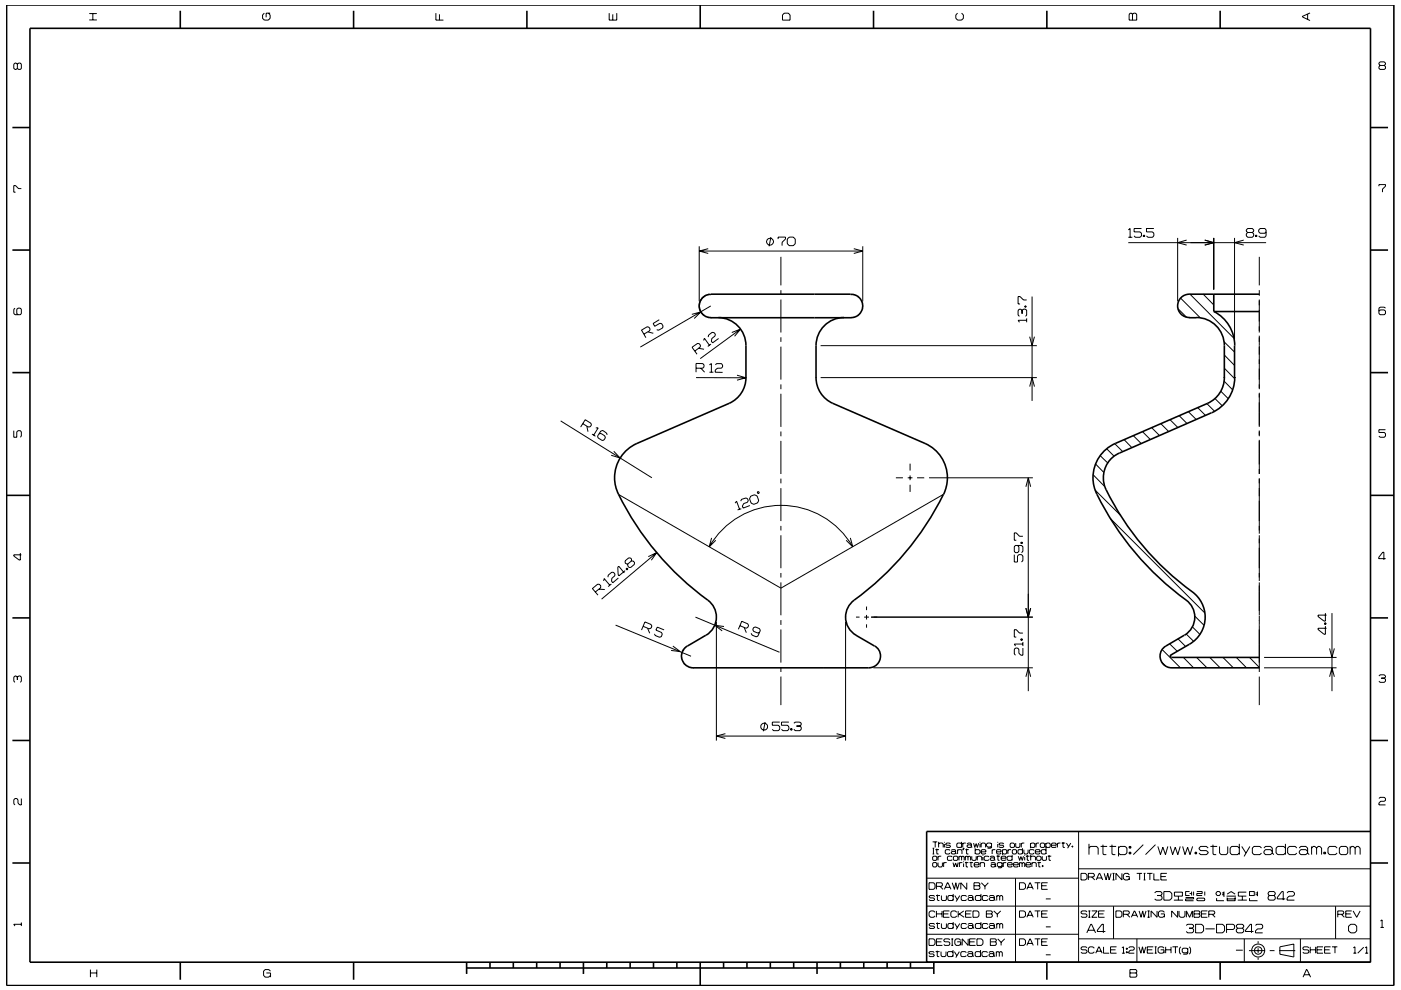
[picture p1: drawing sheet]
<svg xmlns="http://www.w3.org/2000/svg" width="297mm" height="210mm" viewBox="0 0 297 210" stroke-linecap="round" stroke-linejoin="round" font-family="sans-serif">
<g fill="none" stroke="#000" stroke-width=".21">
<path d="M3.7 13.6l-.3-.2h-.2l-.3 .2v.9l.3 .2 .5-.2M3.7 13.6l.2-.2h.4l.2 .2v.9l-.2 .2h-.4l-.2-.2M3.7 13.6v.9M18.9 4.2h1.6M18.9 2.9h1.6M19.7 2.9v1.3M56 2.8l-.3 .4v.7l.3 .4h.9l.4-.4v-.7l-.4-.4M57.3 2.8h-.9v.9M92.4 2.8v1.5h1.6M93.2 3v1.3M129.2 2.8v1.5h1.6v-1.5M129.9 3v1.3"/>
<path d="M166.3 2.8h.8l.4 .4v1.1h-1.6v-1.1zM203 2.8l-.4 .4v.7l.4 .4h.9l.4-.4v-.7l-.4-.4M239.6 2.8h.3l.2 .2 .3-.2h.3l.3 .2v1.3h-1.6v-1.3zM240.1 3v1.3M277.2 3v1.1M277.7 2.7l-1.6 .8v.1l1.6 .8M292.6 13.9l-.2-.3v-.2l.2-.3h.9l.2 .3v.2l-.2 .3M292.6 13.9l-.2 .2v.4l.2 .2h.9l.2-.2v-.4l-.2-.2M292.6 13.9h.9M292.4 39.5v-.3h1.3v.3l-.6 .6v.7M4.5 40h-.6l-.6-.6h-.4v1.4h.4M148.2 52.2v11.7"/>
<path d="M148.3 53.2h34.6M150.2 52.7l-1.9 .5 1.9 .6M162.6 51a.76 .76 0 0 0 .5 1 .75 .75 0 0 0 .9-1h-.1M162.6 50.9a.68 .68 0 0 1 .7-.4 .68 .68 0 0 1 .6 .4M162.6 50.9v.1M163.4 50.3l-.3 1.9M163.9 50.9v.1M165 50.7v-.4h1.5v.4l-.7 .7v.7M165.6 54.5v6M166.9 50.7l.4-.4h.9l.4 .4v1l-.4 .4h-.9l-.4-.4zM181 52.7l1.9 .6-1.9 .5M182.9 52.2v11.7"/>
<path d="M239.2 51.5h29.2M239.2 48.8l.4-.3v1.8M239.2 50.3h.9M242 48.5h-1.6v.7h1.3l.3 .3v.5l-.3 .3h-1l-.3-.3M242.4 49.9h.3v.3h-.3zM242.5 49.9v.3M244.6 48.5h-1.5v.7h1.3l.2 .3v.5l-.2 .3h-1l-.3-.3M249.7 50.5v13.4M251.6 50.9l-1.9 .6 1.9 .5M255.4 50.9l1.9 .6-1.9 .5M257.3 50.5v10.9M261.7 50.5v21.8"/>
<path d="M263.7 50.9l-1.9 .6 1.9 .5M264.5 49.3l-.3 .3v.4l.3 .3h1l.3-.3v-.4l-.3-.3M264.5 49.3l-.3-.2v-.3l.3-.3h1l.3 .3v.3l-.3 .2M264.5 49.3h1M266.2 49.9h.3v.3h-.3zM266.4 49.9v.3M267 54.5v6M268.4 49.2l-.2 .3h-1l-.3-.3v-.4l.3-.3h1l.2 .3v1.2l-.2 .3h-1l-.3-.3M3.2 65.4l-.3 .2v.9l.3 .3h1.1l.2-.3v-.9l-.2-.2h-.5l-.2 .2v.9l.2 .3M136.5 70.9l1.2-.8 .1-.3-.2-.4-.4-.1-1.2 .7 .9 1.6M137.4 70.4l1.1 .3M139.8 67.8l-1.3 .8 .3 .6 1.1-.6 .4 .1 .3 .5-.1 .3-.9 .6-.4-.2"/>
<path d="M146.7 66.7l1.9-.5-1.4 1.4M147.3 74.5l1.2-.9v-.4l-.3-.3h-.3l-1.2 .8 1.1 1.4M147.6 78.1h1.4l.3-.3v-.4l-.3-.3h-1.4v1.8M148.1 73.9l1.2 .2M148.6 78.1l.8 .8M149.2 72.2l.1-.4 1.1 1.4M149.8 62.6a2.47 2.47 0 0 0-.5 4.3M150.2 71.5v-.4l.8-.6 .4 .1 .3 .3-.1 .4-.7 .5-.1 .6 .3 .3 1.3-.9M150.4 77.4l.4-.3v1.8M150.4 78.9h.9M150.7 64.9l-14.9 8.7M150.7 73l-.6 .5"/>
<path d="M151.7 77.4l.2-.3h1l.3 .3v.4l-.3 .3h-.8l-.5 .4v.4l1.6 .1M155.2 70.5l1.8-.7-1.3 1.5M156.3 79.6l1.9 .5-1.9 .5M157 69.8l-8.5 6.3M165.6 61.5v1M165.6 63.5v7M165.6 71.5v1M165.6 73.5v7M174 73.3h45.8M216.7 65.8l-.3-.2h-.3l-.2 .2v1l.2 .3M216.7 65.8v.7M216.7 65.8l.3-.2h.4l.3 .2v1l-.3 .3"/>
<path d="M217.3 64.9h.2v.2h-.2zM217.3 65h.2M217.7 63.6h-.7l-.7-.7h-.4v1.6h.4M217.7 67.9h-1.8l.2 .5M217.7 67.5v.9M218.3 71.4l.5 1.9 .5-1.9M218.8 62.9v22.1M249.8 65.5l1.8 1.8M250.3 63.2l4.2 4.2M252.3 62.4l9.3 9.4M255.1 62.4l2.2 2.3M259.5 72.5l2.2 2.2"/>
<path d="M259.6 75.3l2.1 2.2M259.6 78.1l2.1 2.2M267 61.5v1.2M267 63.5v7M267 71.2v11.3M293.7 65.4l-.2-.3h-.9l-.2 .3v1.1l.2 .3h.9l.2-.3v-.5l-.2-.3h-.9l-.2 .3M2.9 91.3v1.4h.7v-1.1l.2-.3h.5l.2 .3v.9l-.2 .2M118.9 89.3l19.3 12M123.6 89.9l1.2 .7 .3-.1 .3-.3-.1-.4-1.2-.8-1 1.6M124.4 90.4l.3 1.2M125.5 92.1l.7 .4M126.3 90.8h.5l-.9 1.5"/>
<path d="M127 92l.4-.1 .8 .5 .2 .4-.3 .5-.4 .1-.9-.5-.1-.4 .7-1.1 .4-.1 .8 .6 .1 .3M130.1 95.7l1.4 1.4-1.9-.5M147.6 80.1h10.6M165.6 81.5v1M165.6 83.5v7M165.6 91.5v1M165.6 93.5v7M174 80.1h45.8M193 98.3v1.5M218.3 82l.5-1.9 .5 1.9M232.3 98.4l1.7 1.8M233.3 96.6l1.6 1.6"/>
<path d="M234.7 95.2l1.5 1.5M236.4 94.1l1.6 1.7M238.3 93.3l1.7 1.7M240.3 92.4l1.6 1.7M242.2 91.6l1.7 1.6M244.2 90.7l1.6 1.7M246.1 89.9l1.7 1.6M248.1 89l1.6 1.7M250 88.2l1.7 1.6M252 87.3l1.6 1.7M253.9 86.4l1.7 1.7M255.9 85.6l1.6 1.6"/>
<path d="M257.6 84.5l1.5 1.6M258.8 83l1.6 1.6M259.5 80.8l1.8 1.9M267 83.3v7.2M267 91.3v1.2M267 93.3v7.2M293.7 91.1h-1.3v.6h1.1l.2 .3v.5l-.2 .2h-.9l-.2-.2M4.3 117.3v1.5h-.2l-1.2-.9v-.2h1.6M131.1 104.9l34.5 19.8M133.9 119v-.4l-.2-.2-.4-.1-.8 .7v.4l.2 .2h.4M133.9 119l-.8 .6M133.9 119h.4l.2 .3v.4l-.8 .7h-.4l-.2-.4v-.4"/>
<path d="M137.5 118.1l1.7-.9-1.1 1.6M139.2 117.2l-11.6 9.9M150.4 116a17.6 17.6 0 0 1 30.4 0M150.9 114.1l-.5 1.9 1.4-1.4M155.9 106.7l.3-.4 .6 1.7M157 106.3l.2-.4 1-.3 .3 .2 .2 .4-.2 .3-.8 .3-.3 .6 .2 .4 1.4-.6M157.2 107.9l-.8 .3M159.2 105.2l.8-.3 .5 .3 .4 1-.3 .5-.8 .3-.5-.3-.4-.9zM160.6 104.3h.3v.3h-.3zM165.6 101.5v1M165.6 103.5v7M165.6 111.5v1"/>
<path d="M165.6 113.5v7M180.3 114.1l.5 1.9-1.4-1.4M189.9 101.3h1.5M192.4 101.3h1.1M193 100.8v1M193 102.8v1.5M194.4 101.3h1.6M197 101.3h22M200 104.9l-34.4 19.8M215.1 117.6v1.6h.6v-1.3l.3-.3h.6l.3 .3v1l-.3 .3M215.7 115.7l.3 .2v1.1l-.3 .2h-.4l-.2-.2v-1.1l.2-.2h1.3l.3 .2v1.1l-.3 .2M216.4 115h.3v.3h-.3z"/>
<path d="M216.4 115.1h.3M216.9 113.7h-.7l-.7-.7h-.4v1.6h.4M217.5 103.2l.5-1.9 .5 1.9M218 101.3v45.3M231.8 100.7l2.4 2.5M232.2 103.9l5.4 5.4M235.4 109.9l20 20.1M267 101.5v11.7M267 113.5v9.7M293.8 118.5h-1.5v-.3l.9-1.1h.2v1.6M126.2 125.6l1.1-.9 .1-.5-.3-.3h-.4l-1.1 .9 1.2 1.4M127 125h1.2"/>
<path d="M128 123.2l.1-.5 1.2 1.4M128.9 122.4v-.4l.8-.6h.4l.3 .3-.1 .4-.6 .6v.6l.2 .3 1.2-1M129.6 123.9l-.7 .5M130.5 132.6l16 6.6M132.5 121l-1.3 1.1-.1-.2-.1-1.6 .2-.2 1.2 1.4M132.7 120.6l.3-.1 .1 .2-.2 .2zM132.8 120.6l.2 .2M136.4 132.8l1.3 .6 .3-.2 .2-.4-.2-.3-1.3-.6-.7 1.7M137.3 133.2l.5 1.1M140.8 133.6l-1.4-.6-.3 .6 1.2 .5 .1 .4-.2 .5-.4 .2-.9-.4-.1-.4M142.7 137l1.5 1.2-1.9-.2M147.4 130.9l17.9 7.4"/>
<path d="M151.9 131.9v25.2M153.5 132.9l-1.9-.3 1.5 1.2M156.9 132.7l1.3 .6 .3-.2 .2-.4-.1-.4-1.3-.5-.8 1.7M157.8 133.1l.4 1.1M161 134.1l-.3 .2-.9-.4-.2-.4 .2-.4 .4-.1 .8 .3 .2 .4-.5 1.2-.3 .2-1-.4-.1-.4M165.6 121.5v1M165.6 123.5v7M165.6 131.5v1M165.6 133.5v7M179.3 131.9v25.2M181.5 130.9h.7M183.2 130.9h1"/>
<path d="M183.7 128.7v.7M183.7 130.4v1M183.7 132.4v.7M184.7 130.9h34.3M216.4 135.5h.3v.3h-.3zM216.4 135.7h.3M216.9 134.3h-.7l-.7-.7h-.4v1.5h.4M216.9 137.4v1.6h-.5l-.4-.4v-.9l-.3-.3h-.4l-.2 .3v1l.2 .3M216.9 136.2v.8M216.9 136.6h-1.8l.2 .4M217.5 129l.5 1.9 .5-1.9M246.4 137.7l3.9 3.9"/>
<path d="M248 136.6l1.6 1.5M249.8 135.5l1.6 1.6M250.9 139.4l2.2 2.2M251.5 134.5l1.6 1.5M252.8 133l1.6 1.6M253.3 130.7l2 1.9M253.7 139.4l2.2 2.2M256.5 139.4l2.2 2.2M259.3 139.4l2.2 2.2M262.1 139.4l2.2 2.2M264.9 139.4l2.1 2.2M267 123.5v7"/>
<path d="M267 130.6v11.9M268 139.4h15.4M280.8 132.1h.3v.3h-.3zM280.8 132.3h.3M281 130v1.7h-.3l-1.3-.9v-.3h1.9M281 132.8v1.7h-.3l-1.3-1v-.2h1.9M281.9 137.5l.5 1.9 .5-1.9M282.4 130v16.6M3.7 143.6l-.3-.2h-.2l-.3 .2v.9l.3 .2M3.7 143.6l.2-.2h.4l.2 .2v.9l-.2 .2M3.7 143.6v.6M151.9 156.1h27.4"/>
<path d="M153.8 155.6l-1.9 .5 1.9 .5M162.2 153.2l-.4 1.9M165.3 153.2h-1.6v.6h1.3l.3 .3v.6l-.3 .3h-1l-.3-.3M165.6 141.5v1M165.6 143.5v6.1M167.3 153.2h-1.6v.6h1.3l.3 .3v.6l-.3 .3h-1l-.3-.3M167.6 154.6h.3v.2h-.3zM167.8 154.6v.2M168.3 153.4l.3-.2h1l.3 .2v.3l-.3 .3M168.9 154h.7M169.6 154l.3 .3v.4l-.3 .3h-1l-.3-.3M177.4 155.6l1.9 .5-1.9 .5"/>
<path d="M185.2 141.6h33.8M217.5 143.5l.5-1.9 .5 1.9M246.3 140.5l.8 .8M267 143.5v6.1M268 141.6h15.4M281.9 143.5l.5-1.9 .5 1.9M292.4 143.4l.2-.3h.9l.2 .3v.2l-.2 .2M292.9 143.8h.6M293.5 143.8l.2 .3v.4l-.2 .2h-.9l-.2-.2M4.5 169.4v1.3h-.3l-.4-.4v-.7l-.2-.2h-.4l-.3 .2v.9l.3 .2M197.7 178.6h1M197.7 179.9h.4"/>
<path d="M197.9 179.9v1.2M198.3 178.6v1.1M198.6 180v1.1h.4M199 179l.2-.2h.6l.2 .2v.7M199 178.6v1.1M200.2 178.6v.1M200.2 179v.7M201.5 179l-.2-.2h-.6l-.2 .3 .2 .2h.6l.2 .3-.2 .1h-.6l-.2-.1M203.9 179l-.2-.2h-.7l-.1 .2v.6l.1 .1h.7l.2-.1M203.9 178.6v1.1M204.1 178.8v.9M204.2 179.9h.2l-.2 .4z"/>
<path d="M204.3 179.9l-.1 .4M204.8 178.8h-.5l-.2 .2M204.9 180v1.1h.4M205 179l.2-.2h.6l.2 .2v.6M206 179.4l-.2-.2h-.6l-.2 .2 .2 .3h.6l.2-.1M206 179.6l.1 .1M206.4 178.8l.3 .9 .3-.8 .2 .8 .3-.9M206.8 179.9v1.2M207.8 178.6v.1M207.8 179v.7M208 179l.2-.2h.5l.3 .2v.7M208 178.8v.9"/>
<path d="M210.2 179l-.2-.2h-.6l-.2 .2v.4l.2 .3h.6l.2-.3M210.2 178.8v.9l-.2 .2h-.6M211.5 178.6v.1M211.5 179v.7M212.8 179l-.2-.2h-.6l-.2 .3 .2 .2h.6l.2 .3-.2 .1h-.6l-.2-.1M214.3 178.8h.6l.2 .2v.6l-.2 .1h-.6l-.1-.1v-.6zM215.3 178.8v.8l.2 .1h.6l.1-.1v-.8M216.5 178.8v.9M216.8 179.9v1.2M217.2 178.8h-.5l-.2 .2M218.5 179l.2-.2h.5l.2 .2v.6l-.2 .1h-.5l-.2-.1M218.5 178.8v1.1"/>
<path d="M219.7 178.8v.9M220.3 178.8h-.5l-.1 .2M220.6 179l.2-.2h.5l.2 .2v.6l-.2 .1h-.5l-.2-.1zM221.7 179l.3-.2h.5l.2 .2v.6l-.2 .1h-.5l-.3-.1M221.7 178.8v1.1M221.8 179.9v1.2M222.9 179.3h1l-.1-.5h-.7l-.2 .2v.6l.2 .1h.7l.1-.1M224.2 178.8v.9M224.8 178.8h-.4l-.2 .2M225.1 178.8h.7M225.4 178.6v1.1h.4M226.1 178.8l.5 .8"/>
<path d="M227 178.8l-.6 1.1M227.3 179.4h.2v.3h-.2zM227.4 179.4v.3M228.7 176.4v27.7M230.9 179.9l.3-.4h1.3l.3 .4v1.4M230.9 179v2.3M233.3 179.5h1.4M233.8 179.2v1.9l.2 .2h.6M235.2 179.5h1.4M235.8 179.2v1.9l.2 .2h.5M237.1 179.9l.4-.4h1l.4 .4v1l-.4 .4h-1l-.4-.4M237.1 179.5v2.1"/>
<path d="M239.4 179.5h.4v.4h-.4zM239.6 179.5v.4M242.4 179.2l-2.1 2.1M245 179.2l-2.1 2.1M245.5 179.5l.5 1.8 .5-1.6 .6 1.6 .5-1.8M248.1 179.5l.5 1.8 .6-1.6 .5 1.6 .5-1.8M250.7 179.5l.5 1.8 .6-1.6 .5 1.6 .6-1.8M256.2 179.9l-.4-.4h-1.2l-.4 .4 .4 .5h1.2l.4 .5-.4 .4h-1.2l-.4-.4M256.6 179.5h1.5M257.2 179.2v1.9l.1 .2h.6M258.6 179.5v1.4l.3 .4h1.1l.3-.4v-1.4M262.8 179.9l-.4-.4h-1.2l-.4 .4v1l.4 .4h1.2l.4-.4"/>
<path d="M262.8 179v2.3M263.3 179.5l.9 1.4M265 179.5l-1.2 2.1M267.5 179.9l-.4-.4h-1.2l-.4 .4v1l.4 .4h1.2l.4-.4M268 179.9l.3-.4h1.1l.3 .4v1M272.5 179.9l-.3-.4h-1.3l-.3 .4v1l.3 .4h1.3l.3-.4M272.5 179v2.3M274.9 179.9l-.3-.4h-1.2l-.4 .4v1l.4 .4h1.2l.3-.4M275.5 179.9l.3-.4h1.1l.3 .4v1M278.1 179.9l.3-.4h.4l.3 .4M278.1 179.5v1.8M279.1 179.9l.4-.4h.3l.4 .4v1.4"/>
<path d="M279.1 179.9v1.4M283.5 179.9l-.4-.4h-1.2l-.3 .4v1l.3 .4h1.2l.4-.4M284.3 179.5h1.1l.3 .4v1l-.3 .4h-1.1l-.3-.4v-1zM286.3 179.9l.3-.4h.3l.4 .4M286.3 179.5v1.8M287.3 179.9l.4-.4h.3l.4 .4v1.4M287.3 179.9v1.4M292.4 169.4l.2-.3h.9l.2 .3v.3l-.2 .3h-.8l-.3 .3v.4h1.3M4.5 195.7v.7M4.5 196h-1.6l.3 .4M196.5 198.2h32.2M196.5 192.2h94.1"/>
<path d="M196.6 186.3h32.1M197 199.1h.9l.3 .4v.7l-.3 .3h-.9zM197 187.2h.9l.3 .4v.7l-.3 .3h-.9zM197.7 181.1h.4M197.7 181.8l.2-.2h.6l.1 .2v.5l-.1 .2h-.6l-.2-.2zM197.7 183.1l.2-.1h.6l.1 .1v.6l-.1 .2h-.6l-.2-.2zM198.2 190.2l-.2-.3h-.8l-.2 .3 .2 .3h.8l.2 .3-.2 .2h-.8l-.2-.2M198.2 196.1l-.2-.2h-.8l-.2 .2 .2 .3h.8l.2 .2-.2 .3h-.8l-.2-.2M198.2 193.5l-.2-.3h-.7l-.3 .3v.8l.3 .3h.7l.2-.3M198.3 180.2h.8M198.5 189.9h.8M198.5 195.9h.8"/>
<path d="M198.5 188h1.1l.2-.2v-.4l-.2-.2h-1.1v1.4M198.5 199.8h1.1M198.5 193.2v1.4M198.5 193.8h1.2M198.7 189.7v1.2l.5 .1M198.7 195.7v1.1l.5 .1M198.9 183v.7l.2 .2h.5l.2-.2v-.7M198.9 181.6v.9M199.3 188l.6 .6M199.6 181.6h-.5l-.2 .2M199.6 189.9v.9l.2 .2h.6l.3-.2v-.9M199.6 195.9v.8l.2 .2h.6l.3-.2v-.8"/>
<path d="M199.7 193.2v1.4M199.8 199.1h-1.3v1.4h1.3M200 193.8h1.1M200.1 183v.9M200.2 188.6l.7-1.4h.1l.6 1.4M200.4 188.2h1M200.7 183h-.5l-.1 .1M201.3 193.2h-1.3v1.4h1.3M201.4 199.3l-.2-.2h-.9l-.2 .5 .2 .2h.9l.2 .2v.3l-.2 .2h-.9l-.2-.2M201.4 180.4l-.1-.2h-.7l-.2 .2v.5l.2 .2h.7l.1-.2M201.7 180.4l.2-.2h.5l.2 .2v.5M201.7 199.1h.4"/>
<path d="M201.9 199.1v1.4M201.9 187.2l.5 1.4 .2-1.4 .4 1.4 .4-1.4M201.9 181.8l-.2-.2h-.7l-.1 .2v.5l.1 .2h.7l.2-.2M202.1 183l.2 .9 .3-.9 .3 .9 .3-.9M202.1 190.2l-.2-.3h-.7l-.2 .3v.6l.2 .2h.7l.2-.2M202.1 196.1l-.2-.2h-.7l-.2 .2v.6l.2 .2h.7l.2-.2M202.1 189.6v1.4M202.1 195.6v1.3M202.1 181.8l.2-.2h.6l.2 .2v.5l-.2 .2h-.6l-.2-.2zM202.4 189.9l.5 .9M202.4 195.9l.5 .8M202.6 180.8l-.2-.2h-.5l-.2 .2 .2 .3h.5l.2-.2"/>
<path d="M202.6 180.9l.2 .2M202.9 193.5l-.3-.3h-.7l-.3 .3v.8l.3 .3h.7l.3-.3M202.9 199.8h.8v.7M203 180.4l.2-.2h.6l.2 .2v.7M203 180.2v.9M203.2 193.2v1.4M203.3 181.8l.2-.2 .4 .2M203.3 181.6v.9M203.4 193.8l1 .8M203.4 183v.9M203.5 189.9l-.8 1.3M203.5 195.9l-.8 1.2"/>
<path d="M203.7 199.5l-.3-.4h-.7l-.3 .4v.7l.3 .3h.7l.3-.3M203.9 181.8v.7M203.9 181.8l.1-.2 .4 .2v.7M204 183h-.4l-.2 .1M204.3 182.7v.2M204.3 183.1v.8M204.3 193.2l-1.1 .8M204.6 183h.7M204.7 180.2h.7M204.7 181.6v.9M204.7 181.8l.1-.2 .4 .2M204.7 193.8h1.1"/>
<path d="M204.8 182.8v1l.4 .1M204.9 190.2l-.2-.3h-.7l-.2 .3v.6l.2 .2h.7l.2-.2M204.9 196.1l-.2-.2h-.7l-.2 .2v.6l.2 .2h.7l.2-.2M205 187.2v1.4l-1.3-1.4v1.4M205.2 190.2l.2-.3h.7l.2 .3v.6M205.2 196.1l.2-.2h.7l.2 .2v.6M205.2 181.8v.7M205.2 181.8l.2-.2 .4 .2v.7M205.3 199.1v1.4l-1.3-1.4v1.4M205.6 183h.7M205.6 199.8h1M205.9 182.8v1l.3 .1"/>
<path d="M206 193.2h-1.3v1.4h1.3M206 181.6v.7l.2 .2h.6l.2-.2v-.7M206.3 193.2h1l.3 .3v.8l-.3 .3h-1zM206.3 190.6l-.2-.2h-.7l-.2 .2 .2 .4h.7l.2-.2M206.3 196.5l-.2-.2h-.7l-.2 .2 .2 .4h.7l.2-.2M206.3 190.8l.2 .2M206.3 196.7l.2 .2M206.5 187.2h1.1l.2 .2-.2 .5 .2 .2v.3l-.2 .2h-1.1zM206.5 187.9h1.1M206.5 183.4h1.1l-.2-.4h-.7l-.2 .1v.6l.2 .2h.7l.2-.2M206.8 180.4l.1-.2h.7l.2 .2v.5l-.2 .2h-.7l-.1-.2M206.8 199.1h-1.2v1.4h1.2"/>
<path d="M207.1 199.1h1l.3 .4v.7l-.3 .3h-1zM207.2 181.8l.2-.2h.5l.2 .2v.7M207.2 181.6v.9M207.8 183.1l.2-.1h.6l.1 .1v.8M207.8 183v.9M208 190.2l-.2-.3h-.8l-.2 .3v.6l.2 .2h.8l.2-.2M208 196.1l-.2-.2h-.8l-.2 .2v.6l.2 .2h.8l.2-.2M208 189.6v1.4M208 195.6v1.3M208 180.7h1v-.3l-.2-.2h-.6l-.2 .2v.5l.2 .2h.6l.2-.2M208.1 187.2l.7 .8M208.4 181.3v.2"/>
<path d="M208.4 181.8v.7M208.8 188v.6M209.1 193.2h1.1l.2 .2-.2 .4 .2 .2v.3l-.2 .3h-1.1zM209.1 193.8h1.1M209.5 190.2l-.3-.3h-.7l-.2 .3v.6l.2 .2h.7l.3-.2M209.5 196.1l-.3-.2h-.7l-.2 .2v.6l.2 .2h.7l.3-.2M209.5 187.2l-.7 .8M209.7 181.8l-.2-.2h-.7l-.1 .2v.5l.1 .2h.7l.2-.2M209.7 190.2l.3-.3h.6l.2 .3v.6M209.7 196.1l.3-.2h.6l.2 .2v.6M209.9 181.8l.2-.2h.5l.3 .2v.5M210 199.1h1l.2 .2-.2 .5 .2 .2v.3l-.2 .2h-1z"/>
<path d="M210 199.8h1M210.1 183.1l.2-.1h.5l.2 .1v.6M210.4 180.2v.9M210.7 193.2l.8 .7M210.8 190.6l-.2-.2h-.6l-.3 .2v.2l.3 .2h.6l.2-.2M210.8 196.5l-.2-.2h-.6l-.3 .2v.2l.3 .2h.6l.2-.2M210.8 190.8l.2 .2M210.8 196.7l.2 .2M210.9 182.2l-.3-.3h-.5l-.2 .3 .2 .3h.5l.3-.2M210.9 182.3l.1 .2M211 183.5l-.2-.2h-.5l-.2 .2 .2 .4h.5l.2-.2M211 183.7l.2 .2"/>
<path d="M211 180.2h-.4l-.2 .2M211.3 181.6h.7M211.3 180.7h1l-.2-.5h-.6l-.2 .2v.5l.2 .2h.6l.2-.2M211.3 190.2l.2-.3 .5 .3M211.3 189.9v1.1M211.3 195.9v1M211.3 196.1l.2-.2 .5 .2M211.5 193.9v.7M211.5 199.1l.8 .8M211.6 181.4v1l.3 .1M212 190.2l.2-.3 .4 .3v.8M212 190.2v.8"/>
<path d="M212 196.1v.8M212 196.1l.2-.2 .4 .2v.8M212.2 193.2l-.7 .7M212.3 182h1v-.2l-.2-.2h-.6l-.2 .2v.5l.2 .2h.6l.2-.2M212.3 199.9v.6M212.5 183.1l-.2-.1h-.7l-.2 .1v.5l.2 .2h.7l.2-.2M212.5 183v.9l-.2 .2h-.7M212.6 180.4l.1-.2h.6l.1 .2v.5l-.1 .2h-.6l-.1-.2M212.6 180.2v1.1M212.7 183v.9M213 199.1l-.7 .8M213.4 183h-.5l-.2 .1"/>
<path d="M213.6 183.4h1l-.1-.4h-.7l-.2 .1v.6l.2 .2h.7l.1-.2M213.7 180.2v.9M214.4 180.2h-.5l-.2 .2M214.6 181.8l-.2-.2h-.7l-.2 .2v.5l.2 .2h.7l.2-.2M214.6 181.3v1.2M214.6 180.4l.2-.2h.5l.2 .2v.5l-.2 .2h-.5l-.2-.2zM214.9 183.4h1l-.2-.4h-.6l-.2 .1v.6l.2 .2h.6l.2-.2M215.3 186.3v17.8M215.9 181.6l.3 .9 .2-.8 .3 .8 .3-.9M216.2 183v.9M216.2 183.1l.2-.1 .3 .1M216.2 199.1h.9l.3 .4v.7l-.3 .3h-.9z"/>
<path d="M216.2 187.2h.9l.3 .4v.7l-.3 .3h-.9zM216.2 193.2h.9l.3 .3v.8l-.3 .3h-.9zM216.7 183.1l.2-.1 .4 .1v.8M216.7 183.1v.8M216.8 180.4l-.2-.2h-.6l-.2 .2v.5l.2 .2h.6l.2-.2M217.1 180.2v.7l.2 .2h.5l.2-.2v-.7M217.3 181.3v.2M217.3 181.8v.7M217.5 183.4h1l-.1-.4h-.7l-.2 .1v.6l.2 .2h.7l.1-.2M217.5 181.6h.8M217.7 194.6l.7-1.4 .7 1.4M217.7 188.6l.7-1.4 .7 1.4"/>
<path d="M217.8 181.4v1l.4 .1M217.9 194.1h1M217.9 188.2h1M218.5 181.8l.2-.2h.6l.2 .2v.7M218.5 181.3v1.2M218.8 183.1l.2-.1h.5l.2 .1v.8M218.8 183v.9M219.2 180.4l-.1-.2h-.7l-.2 .2v.5l.2 .2h.7l.1-.2M219.4 199.1h1.2M219.4 193.2h1.2M219.4 187.2h1.2M219.5 180.7h1l-.2-.5h-.6l-.2 .2v.5l.2 .2h.6l.2-.2"/>
<path d="M219.8 181.8l.2-.2h.5l.2 .2v.5l-.2 .2h-.5l-.2-.2zM220 183h.7M220 187.2v1.4M220 193.2v1.4M220 199.1v1.4M220.3 182.8v1l.3 .1M220.8 199.8h1.1M220.8 193.8h1.1M220.8 187.9h1.1M221 183.6h.1v.2h-.1zM221 181.6v.7l.1 .2h.6l.2-.2v-.7M221.1 183.6v.2"/>
<path d="M221.7 196.6h1.1M221.7 190.7h1.1M221.8 180.4l-.2-.2h-.6l-.2 .2v.5l.2 .2h.6l.2-.2M222.1 199.1h-1.3v1.4h1.3M222.1 187.2h-1.3v1.4h1.3M222.1 193.2h-1.3v1.4h1.3M222.1 181.6h.8M222.4 181.4v1l.4 .1M228.7 199.1h61.9M228.7 184.3h61.9M229.2 185.2h.9l.4 .4v.7l-.4 .3h-.9zM230.4 197.9l.9-1.9h.1l.9 1.9"/>
<path d="M230.5 193.4l-.2-.2h-.9l-.2 .2 .2 .4h.9l.2 .2v.3l-.2 .3h-.9l-.2-.3M230.7 197.3h1.3M230.8 186h1l.2-.2v-.3l-.2-.3h-1v1.4M230.8 193.2h.4M230.8 194.6h.4M231 193.2v1.4M231.5 186l.6 .6M231.5 193.2h1.1l-1.1 1.4h1.1M232.4 186.6l.6-1.4h.2l.6 1.4M232.6 186.2h1M232.9 193.8h1.1M234.1 185.2l.4 1.4 .4-1.4 .3 1.4 .4-1.4"/>
<path d="M234.2 193.2h-1.3v1.4h1.3M234.4 197.6h-1.7v-.3l.9-1.3h.3v1.9M235.9 185.2h.4M235.9 186.6h.4M236.1 185.2v1.4M236.1 192.2v6.9M236.6 193.2h1l.3 .3v.8l-.3 .3h-1zM237.9 185.2v1.4l-1.3-1.4v1.4M238.2 193.9h1l.2-.2v-.3l-.2-.2h-1v1.4M238.7 185.9h.7v.7M238.9 193.9l.7 .7M239.4 180.8h.4v.3h-.4z"/>
<path d="M239.4 185.6l-.3-.4h-.6l-.3 .4v.7l.3 .3h.6l.3-.3M239.6 180.8v.3M239.9 194.6l.6-1.4 .7 1.4M240.1 194.1h.9M241 185.2h1.1M241 199.1v5M241.5 193.2l.4 1.4 .4-1.4 .3 1.4 .4-1.4M241.6 185.2v1.4M242.5 185.2h.4M242.5 186.6h.4M242.7 185.2v1.4M243.2 185.2h1.1"/>
<path d="M243.3 193.2h.5M243.3 194.6h.5M243.5 193.2v1.4M243.8 185.2v1.4M244.6 185.2v1.4h1.2M244.8 189.4l.3-.3h1l.3 .3v.2l-.3 .3M245.3 193.2v1.4l-1.2-1.4v1.4M245.4 189.9h.7M246.1 189.9l.3 .3v.5l-.3 .2h-1l-.3-.2M246.1 193.8h.8v.8M246.1 185.9h1.1M246.8 189.1h1.2l.5 .4v1l-.5 .4h-1.2z"/>
<path d="M246.9 193.5l-.4-.3h-.6l-.3 .3v.8l.3 .3h.6l.4-.3M247.4 185.2h-1.3v1.4h1.3M248.9 190.9h1.9M249 189.2h1.7v.9h-1.7zM249.7 193.2v1.4l-1.3-1.4v1.4M249.8 190.1v.8M250 193.2v1.1l.3 .3h.6l.3-.3v-1.1M251.4 190.4h1.7v.3h-1.7v.3h1.7M251.5 196.3l.3-.3h1l.3 .3v.3l-.3 .3M251.5 194.6v-1.4l.7 1.4 .6-1.4v1.4M252.1 196.9h.7M252.2 189.1h-.8v.8h.8"/>
<path d="M252.2 189.5h.4M252.6 189.1v.8M252.8 196.9l.3 .2v.5l-.3 .3h-1l-.3-.3M253.1 189.1v.8M253.1 193.2h1.1l.2 .2-.2 .4 .2 .3v.2l-.2 .3h-1.1zM253.1 193.8h1.1M253.4 180.8h.3v.3h-.3zM253.5 196h1.3l.4 .5v.9l-.4 .5h-1.3zM253.5 180.8v.3M253.7 189.1h1.2v.4h-1.2v.4h1.2M253.7 190.7l.2-.2h1.4l.1 .4-.1 .1h-1.4zM254.7 193.8h1.1"/>
<path d="M255.4 189.1v.8M255.6 197h2M256 193.2h-1.3v1.4h1.3M256.3 193.9h1l.3-.2v-.3l-.3-.2h-1v1.4M257 193.9l.6 .7M257.9 196h1.3l.4 .5v.9l-.4 .5h-1.3zM257.9 190.5v.5h1.6M258.1 189.1h.4l.3 .3v.2l-.3 .3h-.4l-.3-.3zM259.1 189.4h.4M259.1 189.8h.4M259.5 189.1v1.1M260.1 197.1h1.4l.2-.2v-.6l-.2-.3h-1.4v1.9"/>
<path d="M260.1 190.1h1.9M260.2 190.7h1.7M260.2 190.4v.6h1.7v-.6M260.2 189.6l.8-.5 .9 .5M262.4 196.9l-.3-.3v-.3l.3-.3h1l.3 .3v.3l-.3 .3M262.4 196.9l-.3 .2v.5l.3 .3h1l.3-.3v-.5l-.3-.2M262.4 196.9h1M262.4 190.9h2M263.4 190.1v.8M263.8 199.1v5M264.2 189.2h-1.6v.9h1.6M264.9 189.1h1v.8h-1z"/>
<path d="M264.9 190.5v.5h1.7M265.8 197.6h-1.7v-.3l1-1.3h.2v1.9M266.2 196.3l.2-.3h1.1l.2 .3v.4l-.2 .3h-.9l-.4 .4v.5h1.5M266.2 189.4h.4M266.2 189.8h.4M266.6 189.1v1M266.7 199.6v.5M269.1 189.9h1M269.1 189.9l-.2-.3 .2-.5h1l.3 .3v.2l-.3 .3M269.1 189.9l-.2 .3v.5l.2 .2h1l.3-.2v-.5l-.3-.3M269.7 180.6l-.3-.4h-1.1l-.3 .4v.3l.3 .4h1.1l.3-.4M269.7 180.9l.4 .4"/>
<path d="M272.5 190.7h-1.7v-.3l1-1.3h.3v1.8M272.9 189.4l.3-.3h.9l.3 .3v.4l-.3 .3h-.8l-.4 .4v.4h1.5M275.7 199.1v5M277.2 180.6l-.3-.4h-1.1l-.3 .4v.3l.3 .4h1.1l.3-.4M277.2 180.9l.4 .4M280.7 180.8h.3v.3h-.3zM280.9 180.8v.3M283.2 192.2v6.9M283.6 193.9h1.1l.2-.2v-.3l-.2-.2h-1.1v1.4M284.4 193.9l.6 .7M285.3 193.8h1.1M285.9 196.5l.5-.5h.8l.5 .5v.9l-.5 .5h-.8l-.5-.5z"/>
<path d="M286.6 193.2h-1.3v1.4h1.3M286.9 193.2l.8 1.4 .7-1.4M292.7 195.4l.3-.3v1.6M292.7 196.7h.7M19.2 206.4h1.3M19.2 205.7v1.6M20.5 205.7v1.6M56.5 206.4h.9v.9M57.4 206l-.4-.4h-.8l-.3 .4v.9l.3 .4h.8l.4-.4M198.1 202l-.2-.2h-.8l-.2 .2 .2 .3h.8l.2 .3-.2 .3h-.8l-.2-.2M198.4 201.8h.8M198.7 201.6v1.2l.4 .1"/>
<path d="M199.5 201.8v.9l.2 .2h.7l.2-.2v-.9M201.7 200.5h.4M202.1 202l-.3-.2h-.7l-.2 .2v.7l.2 .2h.7l.3-.2M202.1 201.5v1.4M202.3 201.8l.6 .9M203.4 201.8l-.8 1.3M204.9 202l-.3-.2h-.7l-.2 .2v.7l.2 .2h.7l.3-.2M205.1 202.1l.3-.3h.6l.2 .3v.6M206.2 202.5l-.2-.2h-.6l-.3 .2v.2l.3 .2h.6l.2-.2M206.2 202.7l.3 .2M207.9 202.1l-.2-.3h-.7l-.2 .3v.6l.2 .2h.7l.2-.2M207.9 201.5v1.4"/>
<path d="M209.4 202.1l-.2-.3h-.8l-.2 .3v.6l.2 .2h.8l.2-.2M209.7 202.1l.2-.3h.6l.2 .3v.6M210.7 202.5l-.2-.2h-.6l-.2 .2 .2 .4h.6l.2-.2M210.7 202.7l.2 .2M211.2 201.8v1.1M211.2 202.1l.2-.3 .5 .3M211.9 202.1l.2-.3 .4 .3v.8M211.9 202.1v.8M217.7 200.5l.7-1.4 .7 1.4M217.9 200.1h1M221.7 202.5h1.1M230.5 201l-.2-.2h-.9l-.2 .4 .2 .3h.9l.2 .2v.3l-.2 .2h-.9l-.2-.2"/>
<path d="M232 201.1l-.3-.3h-.6l-.3 .3v.8l.3 .3h.6l.3-.3M232.3 202.2l.7-1.4 .7 1.4M232.5 201.8h1M234 200.8v1.4h1.2M235.5 201.5h1M236.7 200.8h-1.2v1.4h1.2M237.9 202.2h.6M237.9 201l.3-.2v1.4M238.8 201.1h.2v.2h-.2zM238.8 201.9h.2v.2h-.2zM238.9 201.1v.2M238.9 201.9v.2"/>
<path d="M239.3 201l.2-.2h.8l.2 .2v.3l-.2 .2h-.7l-.3 .4v.3h1.2M239.6 205.6h1.2l.2 .3-.2 .5 .2 .2v.4l-.2 .3h-1.2zM239.6 206.4h1.2M241.5 200.8l.4 1.4 .3-1.4 .3 1.4 .4-1.4M243.2 201.5h1.1M244.5 200.8h-1.3v1.4h1.3M244.8 200.8h.4M244.8 202.2h.4M245 200.8v1.4M246.1 201.5h.7v.7M246.8 201.1l-.3-.3h-.6l-.4 .3v.8l.4 .3h.6l.3-.3M247.1 201.5h1.2"/>
<path d="M247.1 200.8v1.4M248.3 200.8v1.4M248.6 200.8h1.2M249.2 200.8v1.4M250.4 200.8a1.09 1.09 0 0 0 0 1.6M251.8 201.3l-.2-.2h-.7l-.2 .2v.6l.2 .2h.7l.2-.2M251.8 201.1v1.1l-.2 .2h-.7M252.1 200.8a1.1 1.1 0 0 1 0 1.6M262 201.5h1.5M264.8 201.6h3.4M266.7 201.1v1M266.7 203.1v.5"/>
<path d="M269.2 201.6h1M271.2 201.6h3.4M274.3 203l-2.9-.6v-1.6l2.9-.6v2.8M276.3 207.3l.7-1.6h.1l.8 1.6M276.5 206.8h1.1M277.5 201l-.2-.2h-.9l-.2 .4 .2 .3h.9l.2 .2v.3l-.2 .2h-.9l-.2-.2M277.8 201.5h1.1M277.8 200.8v1.4M278.9 200.8v1.4M279.2 201.5h1.1M280.5 200.8h-1.3v1.4h1.3M280.8 201.5h1.1"/>
<path d="M282.1 200.8h-1.3v1.4h1.3M282.4 200.8h1.1M283 200.8v1.4M286.9 202.2h.7M286.9 201l.4-.2v1.4M289.1 200.9l-1.2 1.3M289.4 202.2h.7M289.4 201l.4-.2v1.4"/>
<circle cx="162" cy="154.1" r=".74"/>
<circle cx="266.8" cy="201.6" r="1.38"/>
<circle cx="266.8" cy="201.6" r=".79"/>
</g>
<g fill="none" stroke="#000" stroke-width=".34">
<path d="M1.4 1.1h294.1v207.9h-294.1zM6.4 6h284.2v198.1h-284.3zM38.2 2.3v3.7M75 2.3v3.7M111.7 2.3v3.7M148.5 1.1v4.9M185.2 2.3v3.7M222 2.3v3.7M258.7 2.3v3.7M2.6 27h3.7M290.6 27h3.7M2.6 53h3.7"/>
<path d="M290.6 53h3.7M2.6 79h3.7M150.7 67.4h29.8l.9-.2 1-.7 .4-.9 .1-.9-.2-.7-.8-1.1-.7-.4-.9-.1h-29.6l-1 .2-.9 .6-.4 .8-.2 1.2 .3 .9 .5 .6 .7 .5 1.1 .2M152.3 67.3a6 6 0 0 1 5.9 6v6.7a6 6 0 0 1-3.6 5.6l-19.6 8.5a7.9 7.9 0 0 0-3.9 10.8 62.1 62.1 0 0 0 19.4 22.8 4.5 4.5 0 0 1-.8 7M178.9 67.3a6 6 0 0 0-5.9 6v6.7a6 6 0 0 0 3.6 5.6l19.5 8.5a8 8 0 0 1 4 10.8M257.3 62.4v3.7h9.7M257.4 66.1a8.1 8.1 0 0 1 4.4 7.2M261.7 73.3v6.8M267 62.4h-14.8a2.48 2.48 0 0 0-2.5 2.5 2.48 2.48 0 0 0 2.5 2.4 7.1 7.1 0 0 1 5 1.2 6 6 0 0 1 2.4 4.8v6.7a6 6 0 0 1-3.6 5.6l-19.5 8.5a7.9 7.9 0 0 0-3.9 10.8 62.2 62.2 0 0 0 19.4 22.8 4.5 4.5 0 0 1-.9 7M290.6 79h3.7M256.9 87.5l-19.5 8.6a5.7 5.7 0 0 0-2.9 7.8 59.8 59.8 0 0 0 18.9 22.1 6.6 6.6 0 0 1-1.2 10.6l-4 2.3M261.8 80.1v-.1a8.2 8.2 0 0 1-4.9 7.5"/>
<path d="M1.4 105.1h4.9M200 104.9a61.4 61.4 0 0 1-18.9 22.4M290.6 105.1h4.9M2.6 131.1h3.7M149.6 134.7l-4.1 2.5-.6 .6-.3 .6-.1 1.3 .6 1.1 1 .7 1 .1M181.1 127.3a4.4 4.4 0 0 0 .4 7.4M181.5 134.7l3.9 2.3M185.5 137a2.48 2.48 0 0 1 1.1 2.8 2.48 2.48 0 0 1-2.4 1.8h-37.2M248.3 138.9l-.2 .2 .3 .3h18.6M251.1 134.7l-3.9 2.3a2.48 2.48 0 0 0-1.2 2.8 2.48 2.48 0 0 0 2.4 1.8h18.6M290.6 131.1h3.7M2.6 157.1h3.7"/>
<path d="M290.6 157.1h3.7M290.6 176.4h-94.1v27.7M2.6 183h3.7M290.6 183h3.7M38.2 204.1v3.7M75 204.1v3.7M98.9 205.3h99.1M98.9 204.1v2.5M103.9 204.1v1.2M108.8 204.1v1.2M113.8 204.1v1.2M118.7 204.1v1.2"/>
<path d="M123.7 204.1v2.5M128.6 204.1v1.2M133.6 204.1v1.2M138.6 204.1v1.2M143.5 204.1v1.2M148.5 204.1v4.9M153.4 204.1v1.2M158.4 204.1v1.2M163.3 204.1v1.2M168.3 204.1v1.2M173.2 204.1v2.5M178.2 204.1v1.2"/>
<path d="M183.1 204.1v1.2M188.1 204.1v1.2M193 204.1v1.2M198 204.1v2.5M222 204.1v3.7M258.7 204.1v3.7"/>
</g>
</svg>
